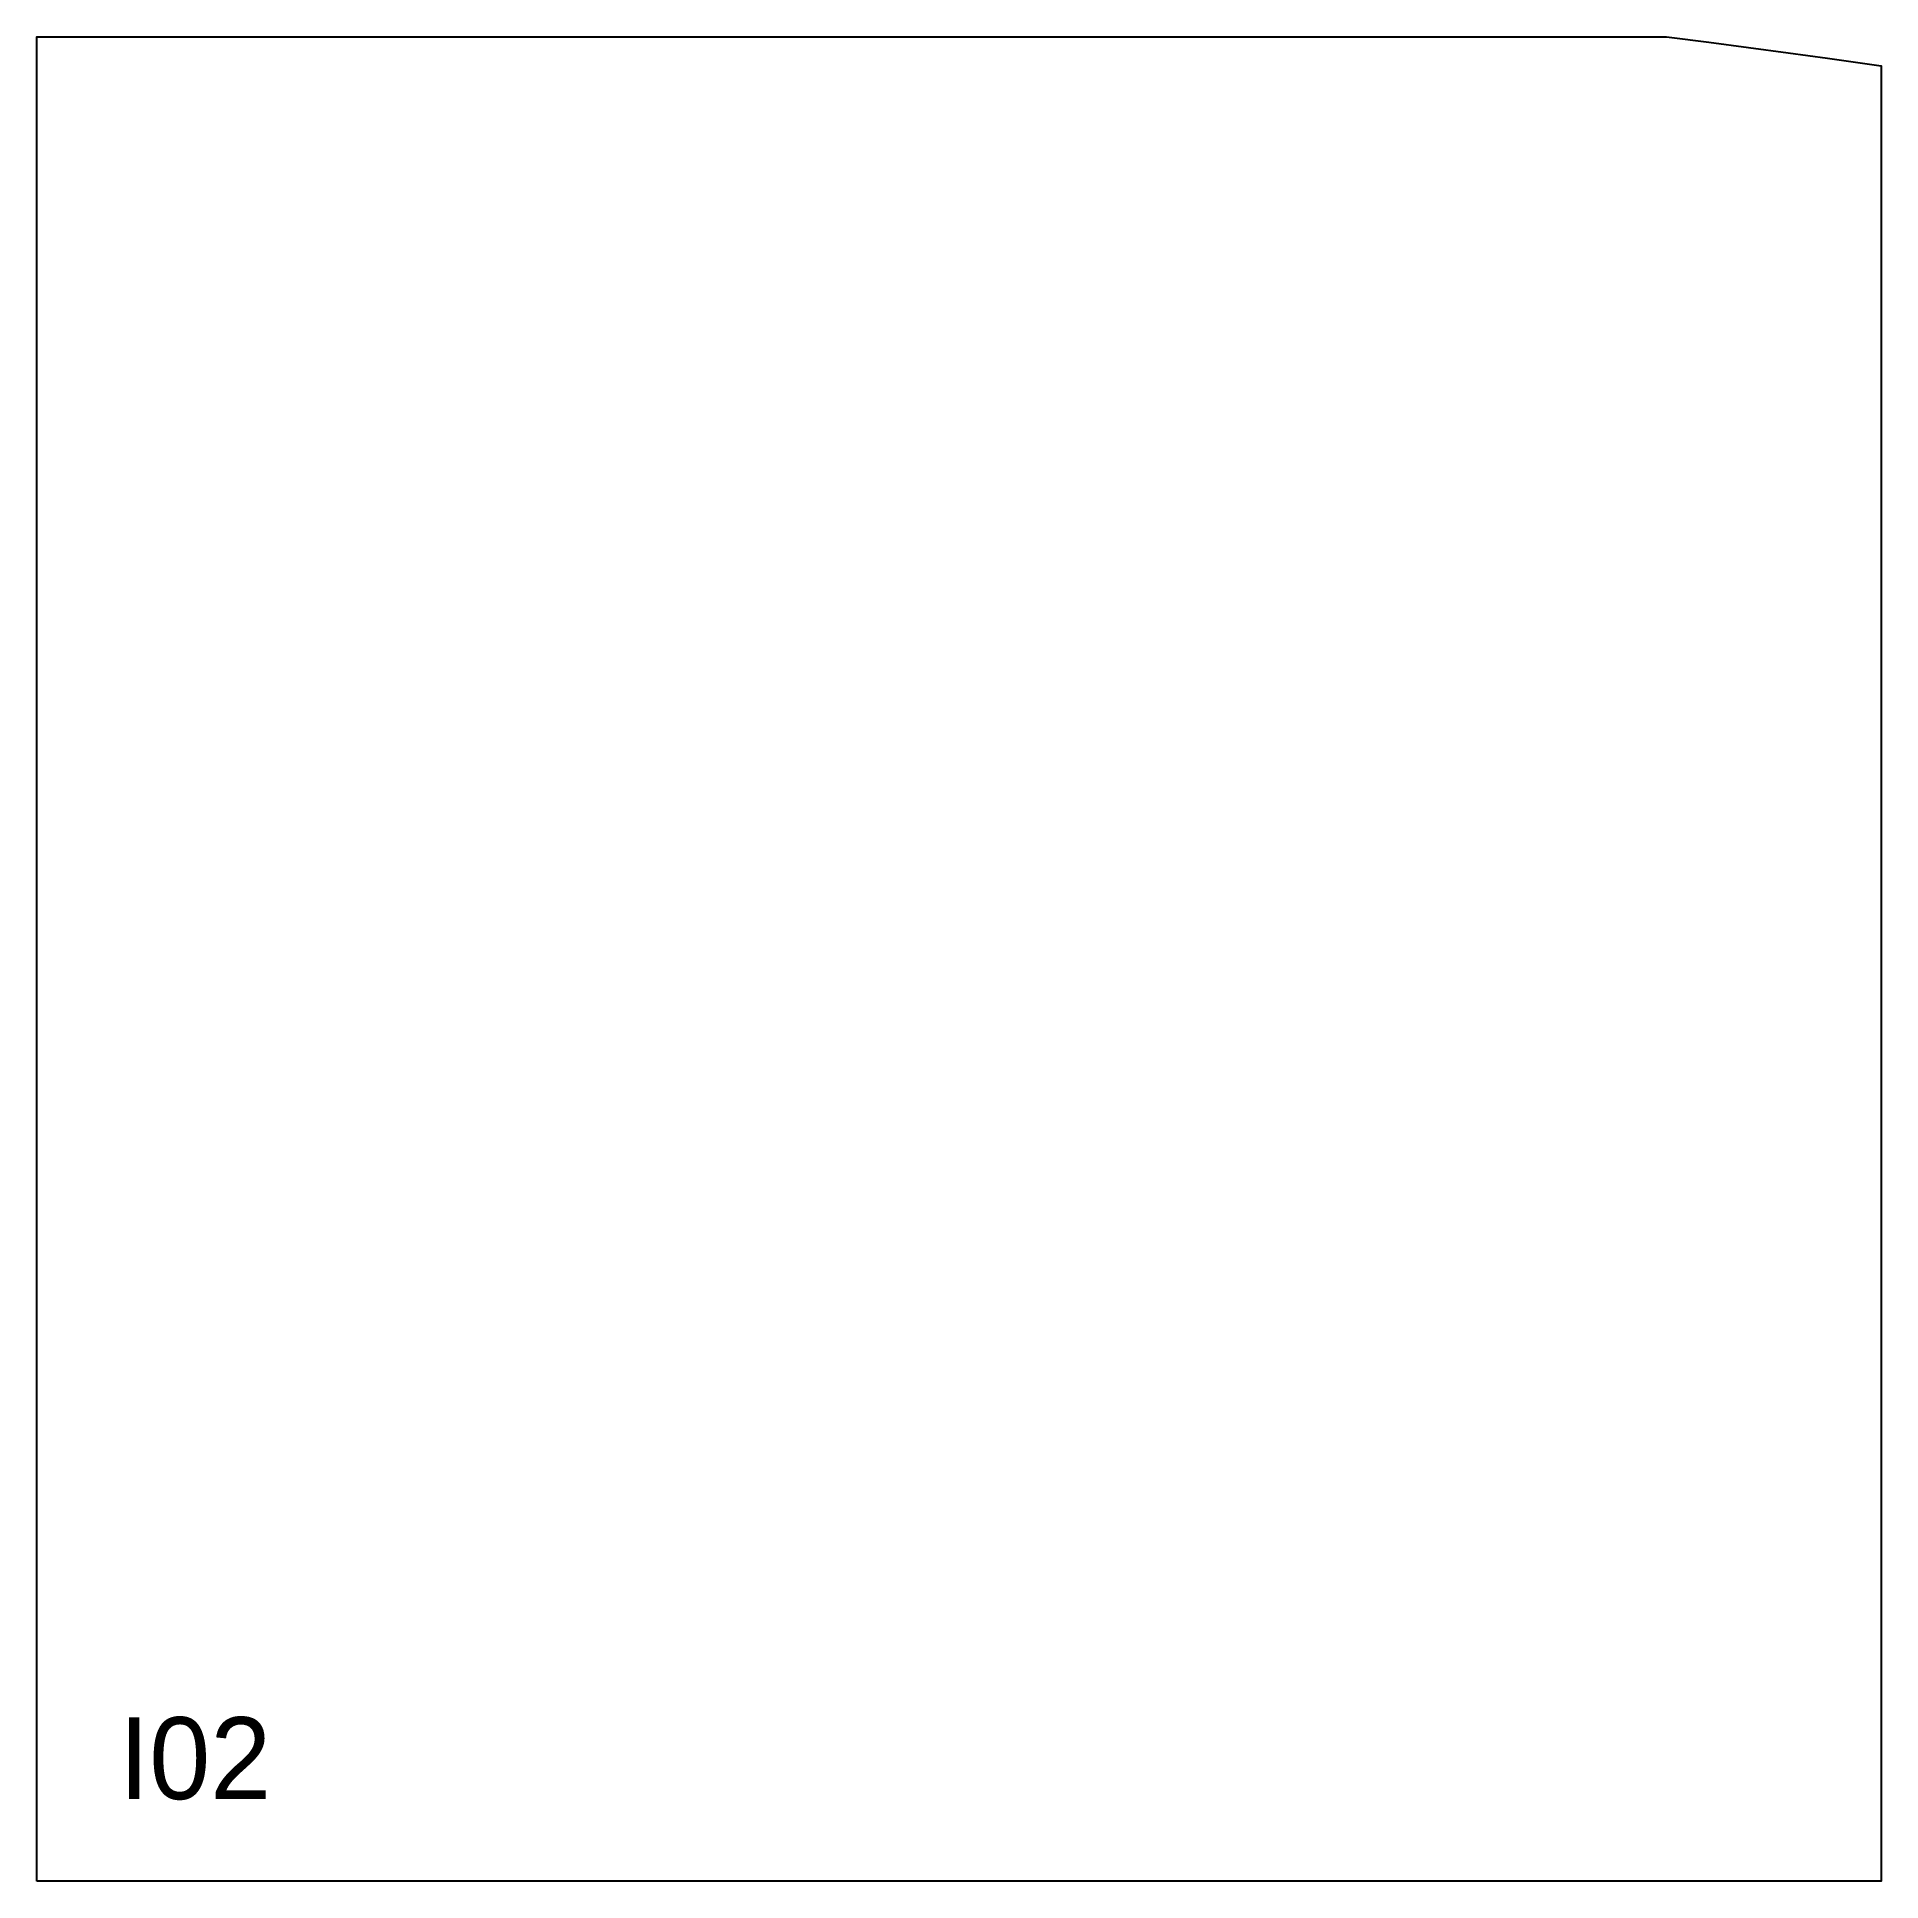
# Model space of a CAD drawing. Header units: millimetres. Extents: x 0 to 900, y 0 to 900.
import ezdxf

# ---------------------------------------------------------------- set-up
doc = ezdxf.new("R2010")
doc.units = ezdxf.units.MM
for name, color, linetype in [('CUT', 1, 'Continuous'), ('ID', 3, 'Continuous'), ('MERID', 40, 'Continuous')]:
    doc.layers.add(name, color=color, linetype=linetype)

msp = doc.modelspace()

# ---------------------------------------------------------------- linework, layer by layer
at = {"layer": 'CUT'}
msp.add_lwpolyline([(0, 0), (0, 900), (795.28, 900), (796.64, 899.83), (815.96, 897.36), (835.28, 894.82), (854.59, 892.23), (873.89, 889.58), (893.18, 886.87), (900, 885.89), (900, 0), (0, 0)], close=True, dxfattribs=at)
at = {"layer": 'MERID'}
msp.add_lwpolyline([(0, 0), (0, 900)], dxfattribs=at)

# ---------------------------------------------------------------- texts
at = {"layer": 'ID'}
msp.add_text('I02', height=40, dxfattribs=at).set_placement((40, 40))

doc.saveas('drawing.dxf')
